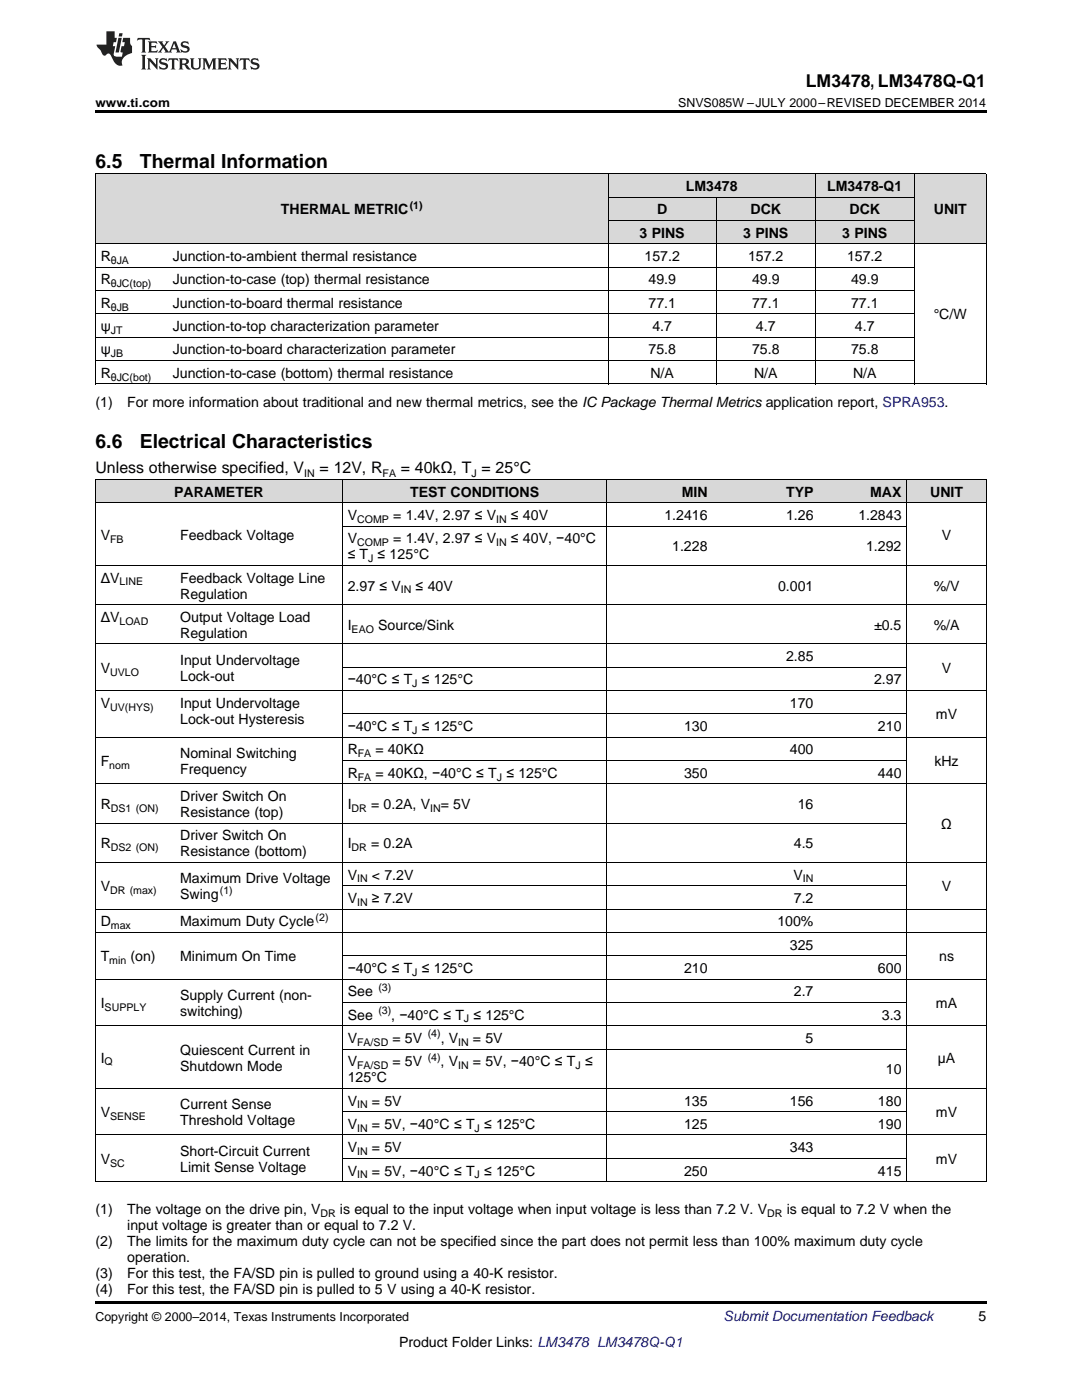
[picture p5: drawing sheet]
<svg xmlns="http://www.w3.org/2000/svg" width="216mm" height="279mm" viewBox="0 0 216 279" stroke-linecap="round" stroke-linejoin="round" font-family="sans-serif">
<defs><g id="words">
<g font-size="3.9">
<text x="19" y="33.5">6.5</text>
<text x="27.9" y="33.5">Thermal Information</text>
<text x="19" y="89.3">6.6</text>
<text x="27.9" y="89.3">Electrical Characteristics</text>
</g>
<text font-size="3.5" x="160.8" y="17.3">LM3478, LM3478Q-Q1</text>
<g font-size="3.2">
<text x="19" y="94.5">Unless otherwise specified, V</text>
<text x="63.8" y="94.5">= 12V, R</text>
<text x="80" y="94.5">= 40kΩ, T = 25°C</text>
</g>
<g font-size="2.8">
<text x="136.8" y="38.1">LM3478</text>
<text x="165" y="38.1">LM3478-Q1</text>
<text x="56.1" y="42.8">THERMAL METRIC</text>
<text x="127.6" y="47.4">3 PINS</text>
<text x="131.1" y="42.8">D</text>
<text x="148.3" y="47.4">3 PINS</text>
<text x="149.8" y="42.8">DCK</text>
<text x="168.1" y="47.4">3 PINS</text>
<text x="169.5" y="42.8">DCK</text>
<text x="186.3" y="42.8">UNIT</text>
<text x="20.1" y="52.1">R</text>
<text x="34.5" y="52.1">Junction-to-ambient thermal resistance</text>
<text x="128.6" y="52.1">157.2</text>
<text x="149.3" y="52.1">157.2</text>
<text x="169" y="52.1">157.2</text>
<text x="20.1" y="56.8">R</text>
<text x="34.5" y="56.8">Junction-to-case (top) thermal resistance</text>
<text x="129.4" y="56.8">49.9</text>
<text x="150.1" y="56.8">49.9</text>
<text x="169.8" y="56.8">49.9</text>
<text x="20.1" y="61.4">R</text>
<text x="34.5" y="61.4">Junction-to-board thermal resistance</text>
<text x="129.4" y="61.4">77.1</text>
<text x="150.1" y="61.4">77.1</text>
<text x="169.8" y="61.4">77.1</text>
<text x="186.3" y="63.7">°C/W</text>
<text x="20.1" y="66.1">ψ</text>
<text x="20.1" y="70.7">ψ</text>
<text x="34.5" y="66.1">Junction-to-top characterization parameter</text>
<text x="34.5" y="70.7">Junction-to-board characterization parameter</text>
<text x="129.4" y="70.7">75.8</text>
<text x="130.2" y="66.1">4.7</text>
<text x="150.1" y="70.7">75.8</text>
<text x="150.8" y="66.1">4.7</text>
<text x="169.8" y="70.7">75.8</text>
<text x="170.6" y="66.1">4.7</text>
<text x="20.1" y="75.4">R</text>
<text x="34.5" y="75.4">Junction-to-case (bottom) thermal resistance</text>
<text x="129.8" y="75.4">N/A</text>
<text x="150.5" y="75.4">N/A</text>
<text x="170.2" y="75.4">N/A</text>
<text x="19" y="81.2">(1)</text>
<text x="25.4" y="81.2">For more information about traditional and new thermal metrics, see the IC Package Thermal Metrics application report, SPRA953.</text>
<text x="34.7" y="99.1">PARAMETER</text>
<text x="81.8" y="99.1">TEST CONDITIONS</text>
<text x="136" y="99.1">MIN</text>
<text x="156.8" y="99.1">TYP</text>
<text x="173.6" y="99.1">MAX</text>
<text x="185.6" y="99.1">UNIT</text>
<text x="20.1" y="107.7">V</text>
<text x="35.9" y="107.7">Feedback Voltage</text>
<text x="69.4" y="103.8">V</text>
<text x="78.5" y="103.8">= 1.4V, 2.97 ≤ V</text>
<text x="102" y="103.8">≤ 40V</text>
<text x="132.6" y="103.8">1.2416</text>
<text x="156.8" y="103.8">1.26</text>
<text x="171.3" y="103.8">1.2843</text>
<text x="187.9" y="107.7">V</text>
<text x="69.4" y="108.4">V</text>
<text x="69.4" y="111.6">≤ T ≤ 125°C</text>
<text x="78.5" y="108.4">= 1.4V, 2.97 ≤ V</text>
<text x="102" y="108.4">≤ 40V, −40°C</text>
<text x="134.1" y="110">1.228</text>
<text x="172.8" y="110">1.292</text>
<text x="20.1" y="116.3">ΔV</text>
<text x="35.9" y="116.3">Feedback Voltage Line</text>
<text x="35.9" y="119.5">Regulation</text>
<text x="69.4" y="117.9">2.97 ≤ V</text>
<text x="82.9" y="117.9">≤ 40V</text>
<text x="155.3" y="117.9">0.001</text>
<text x="186.3" y="117.9">%/V</text>
<text x="20.1" y="124.1">ΔV</text>
<text x="35.9" y="124.1">Output Voltage Load</text>
<text x="69.4" y="125.7">I</text>
<text x="75.5" y="125.7">Source/Sink</text>
<text x="174.4" y="125.7">±0.5</text>
<text x="186.3" y="125.7">%/A</text>
<text x="35.9" y="127.3">Regulation</text>
<text x="156.8" y="131.9">2.85</text>
<text x="20.1" y="134.3">V</text>
<text x="35.9" y="132.7">Input Undervoltage</text>
<text x="35.9" y="135.9">Lock-out</text>
<text x="69.4" y="136.6">−40°C ≤ T ≤ 125°C</text>
<text x="174.4" y="136.6">2.97</text>
<text x="187.9" y="134.3">V</text>
<text x="20.1" y="141.3">V</text>
<text x="35.9" y="141.3">Input Undervoltage</text>
<text x="157.6" y="141.3">170</text>
<text x="186.8" y="143.6">mV</text>
<text x="35.9" y="144.4">Lock-out Hysteresis</text>
<text x="69.4" y="145.9">−40°C ≤ T ≤ 125°C</text>
<text x="136.5" y="145.9">130</text>
<text x="175.2" y="145.9">210</text>
<text x="20.1" y="152.9">F</text>
<text x="35.9" y="151.3">Nominal Switching</text>
<text x="35.9" y="154.5">Frequency</text>
<text x="69.4" y="150.6">R</text>
<text x="69.4" y="155.2">R</text>
<text x="74.9" y="150.6">= 40KΩ</text>
<text x="74.9" y="155.2">= 40KΩ, −40°C ≤ T ≤ 125°C</text>
<text x="136.5" y="155.2">350</text>
<text x="157.6" y="150.6">400</text>
<text x="175.2" y="155.2">440</text>
<text x="186.4" y="152.9">kHz</text>
<text x="20.1" y="161.5">R</text>
<text x="35.9" y="159.9">Driver Switch On</text>
<text x="69.4" y="161.5">I</text>
<text x="74" y="161.5">= 0.2A, V</text>
<text x="87.9" y="161.5">= 5V</text>
<text x="159.2" y="161.5">16</text>
<text x="35.9" y="163.1">Resistance (top)</text>
<text x="35.9" y="167.7">Driver Switch On</text>
<text x="187.8" y="165.4">Ω</text>
<text x="20.1" y="169.3">R</text>
<text x="35.9" y="170.9">Resistance (bottom)</text>
<text x="69.4" y="169.3">I</text>
<text x="74" y="169.3">= 0.2A</text>
<text x="158.4" y="169.3">4.5</text>
<text x="20.1" y="177.9">V</text>
<text x="35.9" y="176.3">Maximum Drive Voltage</text>
<text x="35.9" y="179.5">Swing</text>
<text x="69.4" y="175.5">V</text>
<text x="74.2" y="175.5">&lt; 7.2V</text>
<text x="158.3" y="175.5">V</text>
<text x="187.9" y="177.9">V</text>
<text x="20.1" y="184.9">D</text>
<text x="35.9" y="184.9">Maximum Duty Cycle</text>
<text x="69.4" y="180.2">V</text>
<text x="74.2" y="180.2">≥ 7.2V</text>
<text x="155.1" y="184.9">100%</text>
<text x="158.4" y="180.2">7.2</text>
<text x="20.1" y="191.8">T</text>
<text x="26" y="191.8">(on)</text>
<text x="35.9" y="191.8">Minimum On Time</text>
<text x="157.6" y="189.5">325</text>
<text x="187.4" y="191.8">ns</text>
<text x="69.4" y="194.2">−40°C ≤ T ≤ 125°C</text>
<text x="136.5" y="194.2">210</text>
<text x="175.2" y="194.2">600</text>
<text x="20.1" y="201.2">I</text>
<text x="35.9" y="199.6">Supply Current (non-</text>
<text x="35.9" y="202.7">switching)</text>
<text x="69.4" y="198.8">See</text>
<text x="69.4" y="203.5">See</text>
<text x="78.1" y="203.5">, −40°C ≤ T ≤ 125°C</text>
<text x="158.4" y="198.8">2.7</text>
<text x="176" y="203.5">3.3</text>
<text x="186.8" y="201.2">mA</text>
<text x="69.4" y="208.1">V</text>
<text x="78.3" y="208.1">= 5V</text>
<text x="87.9" y="208.1">, V</text>
<text x="94.4" y="208.1">= 5V</text>
<text x="160.8" y="208.1">5</text>
<text x="20.1" y="212.1">I</text>
<text x="35.9" y="210.5">Quiescent Current in</text>
<text x="35.9" y="213.6">Shutdown Mode</text>
<text x="69.4" y="212.8">V</text>
<text x="69.4" y="216">125°C</text>
<text x="78.3" y="212.8">= 5V</text>
<text x="87.9" y="212.8">, V</text>
<text x="94.4" y="212.8">= 5V, −40°C ≤ T ≤</text>
<text x="176.8" y="214.4">10</text>
<text x="187.1" y="212.1">µA</text>
<text x="35.9" y="221.4">Current Sense</text>
<text x="69.4" y="220.6">V</text>
<text x="74.2" y="220.6">= 5V</text>
<text x="136.5" y="220.6">135</text>
<text x="157.6" y="220.6">156</text>
<text x="175.2" y="220.6">180</text>
<text x="20.1" y="223">V</text>
<text x="35.9" y="224.5">Threshold Voltage</text>
<text x="69.4" y="225.3">V</text>
<text x="74.2" y="225.3">= 5V, −40°C ≤ T ≤ 125°C</text>
<text x="136.5" y="225.3">125</text>
<text x="175.2" y="225.3">190</text>
<text x="186.8" y="223">mV</text>
<text x="20.1" y="232.3">V</text>
<text x="35.9" y="230.7">Short-Circuit Current</text>
<text x="35.9" y="233.9">Limit Sense Voltage</text>
<text x="69.4" y="229.9">V</text>
<text x="74.2" y="229.9">= 5V</text>
<text x="157.6" y="229.9">343</text>
<text x="186.8" y="232.3">mV</text>
<text x="69.4" y="234.6">V</text>
<text x="74.2" y="234.6">= 5V, −40°C ≤ T ≤ 125°C</text>
<text x="136.5" y="234.6">250</text>
<text x="175.2" y="234.6">415</text>
<text x="19" y="242.4">(1)</text>
<text x="25.4" y="242.4">The voltage on the drive pin, V</text>
<text x="25.4" y="245.5">input voltage is greater than or equal to 7.2 V.</text>
<text x="67.8" y="242.4">is equal to the input voltage when input voltage is less than 7.2 V. V</text>
<text x="157" y="242.4">is equal to 7.2 V when the</text>
<text x="19" y="248.7">(2)</text>
<text x="25.4" y="248.7">The limits for the maximum duty cycle can not be specified since the part does not permit less than 100% maximum duty cycle</text>
<text x="25.4" y="251.9">operation.</text>
<text x="19" y="255.1">(3)</text>
<text x="25.4" y="255.1">For this test, the FA/SD pin is pulled to ground using a 40-K resistor.</text>
<text x="19" y="258.2">(4)</text>
<text x="25.4" y="258.2">For this test, the FA/SD pin is pulled to 5 V using a 40-K resistor.</text>
<text x="195.3" y="263.6">5</text>
<text x="79.6" y="268.9">Product Folder Links: LM3478 LM3478Q-Q1</text>
</g>
<text font-size="2.8" fill="#0000c8" x="144.4" y="263.6">Submit Documentation Feedback</text>
<g font-size="2.5">
<text x="19" y="21.4">www.ti.com</text>
<text x="135.3" y="21.4">SNVS085W –JULY 2000–REVISED DECEMBER 2014</text>
<text x="19" y="263.6">Copyright © 2000–2014, Texas Instruments Incorporated</text>
</g>
<g font-size="2.1">
<text x="81.7" y="41.7">(1)</text>
<text x="22.1" y="52.7">θJA</text>
<text x="22.1" y="57.3">θJC(top)</text>
<text x="22.1" y="62">θJB</text>
<text x="22.1" y="66.6">JT</text>
<text x="22.1" y="71.3">JB</text>
<text x="22.1" y="76">θJC(bot)</text>
<text x="60.7" y="95.1">IN</text>
<text x="76.3" y="95.1">FA</text>
<text x="94.1" y="95.1">J</text>
<text x="71.3" y="104.4">COMP</text>
<text x="99" y="104.4">IN</text>
<text x="22" y="108.3">FB</text>
<text x="71.3" y="109">COMP</text>
<text x="73.4" y="112.2">J</text>
<text x="99" y="109">IN</text>
<text x="23.8" y="116.8">LINE</text>
<text x="80" y="118.4">IN</text>
<text x="23.8" y="124.7">LOAD</text>
<text x="70.2" y="126.3">EAO</text>
<text x="22" y="134.8">UVLO</text>
<text x="82.3" y="137.2">J</text>
<text x="22" y="141.8">UV(HYS)</text>
<text x="82.3" y="146.5">J</text>
<text x="21.8" y="153.5">nom</text>
<text x="71.4" y="151.1">FA</text>
<text x="71.4" y="155.8">FA</text>
<text x="99.1" y="155.8">J</text>
<text x="22.1" y="162">DS1 (ON)</text>
<text x="70.2" y="162">DR</text>
<text x="85.8" y="162">IN</text>
<text x="22.1" y="169.9">DS2 (ON)</text>
<text x="70.2" y="169.9">DR</text>
<text x="22" y="178.4">DR (max)</text>
<text x="43.9" y="178.3">(1)</text>
<text x="71.3" y="176.1">IN</text>
<text x="160.2" y="176.1">IN</text>
<text x="22.1" y="185.4">max</text>
<text x="63" y="183.7">(2)</text>
<text x="71.3" y="180.8">IN</text>
<text x="21.8" y="192.4">min</text>
<text x="75.5" y="197.7">(3)</text>
<text x="82.3" y="194.7">J</text>
<text x="20.9" y="201.7">SUPPLY</text>
<text x="75.5" y="202.4">(3)</text>
<text x="71.3" y="208.7">FA/SD</text>
<text x="85.4" y="207">(4)</text>
<text x="91.4" y="208.7">IN</text>
<text x="92.6" y="204">J</text>
<text x="20.9" y="212.6">Q</text>
<text x="71.3" y="213.4">FA/SD</text>
<text x="85.3" y="211.7">(4)</text>
<text x="91.4" y="213.4">IN</text>
<text x="114.8" y="213.4">J</text>
<text x="71.3" y="221.2">IN</text>
<text x="22" y="223.5">SENSE</text>
<text x="71.3" y="225.8">IN</text>
<text x="94.7" y="225.8">J</text>
<text x="22" y="232.8">SC</text>
<text x="71.3" y="230.5">IN</text>
<text x="71.3" y="235.2">IN</text>
<text x="94.7" y="235.2">J</text>
<text x="64" y="242.9">DR</text>
<text x="153.1" y="242.9">DR</text>
</g>
</g></defs>
<g fill="#d8d8d8">
<path d="M19 95.7h15.9v4.7h-15.9z"/>
<path d="M34.9 95.7h33.4v4.7h-33.4z"/>
<path d="M68.3 95.7h52.8v4.7h-52.8z"/>
<path d="M121.1 95.7h21.2v4.7h-21.2z"/>
<path d="M142.3 95.7h21.1v4.7h-21.1z"/>
<path d="M163.4 95.7h17.6v4.7h-17.6z"/>
<path d="M181 95.7h15.8v4.7h-15.8z"/>
<path d="M19 34.7h14.4v14h-14.4z"/>
<path d="M33.4 34.7h88v14h-88z"/>
<path d="M121.4 44.1h21.5v4.6h-21.5z"/>
<path d="M142.9 44.1h19.8v4.6h-19.8z"/>
<path d="M162.7 44.1h19.8v4.6h-19.8z"/>
<path d="M182.5 34.7h14.3v14h-14.3z"/>
<path d="M121.4 39.4h21.5v4.7h-21.5z"/>
<path d="M142.9 39.4h19.8v4.7h-19.8z"/>
<path d="M162.7 39.4h19.8v4.7h-19.8z"/>
<path d="M121.4 34.7h21.5v4.7h-21.5z"/>
<path d="M142.9 34.7h19.8v4.7h-19.8z"/>
<path d="M162.7 34.7h19.8v4.7h-19.8z"/>
</g>
<path d="M19 22h177.8v.5h-177.8zM19 76.6l.2 .1zM121.3 76.6l.1 .1zM142.8 76.6l.1 .1zM162.6 76.6l.1 .1zM182.4 76.6l.1 .1zM196.7 76.6l.1 .1zM19 259.7h177.8v.5h-177.8z" fill="#000"/>
<g fill="none" stroke="#000" stroke-width=".2">
<path d="M19 34.7h177.8M19.1 34.7v42M121.3 34.7v42M121.4 39.4h61.1M142.9 39.4v37.3M162.6 34.7v42M182.4 34.7v42M196.8 34.7v42M19 58h163.5M19 53.3h163.5M19 48.7h177.8M121.4 44h61.1"/>
<path d="M19 76.6h177.8M19 71.9h163.5M19 67.3h163.5M19 62.6h163.5M19 95.7h177.8M19.1 95.7v140.2M68.3 95.7v140.2M121.1 95.7v140.2M180.9 95.7v140.2M196.8 95.7v140.2M19 112.8h177.8M19 100.3h177.8"/>
<path d="M68.3 105h112.7M19 137.8h177.8M19 128.5h177.8M19 120.7h177.8M68.3 133.2h112.7M19 156.4h177.8M19 147.1h177.8M68.3 151.8h112.7M68.3 142.5h112.7M19 172.1h177.8M19 164.3h162M68.3 176.8h112.7"/>
<path d="M19 195.4h177.8M19 186.1h177.8M19 181.4h177.8M68.3 190.7h112.7M19 217.2h177.8M19 204.7h177.8M68.3 209.4h112.7M68.3 200h112.7M19 235.8h177.8M19 226.5h177.8M68.3 231.2h112.7M68.3 221.8h112.7"/>
</g>
<g fill="#231f20">
<path d="M27.5 7.6l-.1 .5 .4-.2h.6v.1v2.1l-.2 .4h1l-.3-.4v-2.1l.1-.1h.5l.5 .2-.2-.5zM29.5 8.3l.2 .3v1.5l-.2 .4h1.8l.2-.6a1.04 1.04 0 0 1-1.3 .2v-.7h.6l.3 .2v-.6l-.3 .2h-.6v-.6l.8-.1 .4 .3-.2-.5zM31.5 8.3l.9 1.1-.9 1.1h.8l-.2-.2 .5-.7 .4 .7-.2 .2h1.5l-.1-.2 .1-.4h.9l.1 .4-.2 .2h1l-.3-.3-.7-1.9h-.5l-.9 2-.8-1 .9-1h-.8l.1 .3-.3 .5-.4-.6 .2-.2zM34.7 8.6l.4 1h-.7zM36.3 8.4a.63 .63 0 0 0-.2 .7 .63 .63 0 0 0 .6 .4l.6 .2 .1 .2a.75 .75 0 0 1-.7 .4 .75 .75 0 0 1-.6-.5l.1 .7 .1-.1a1.11 1.11 0 0 0 1.5-.6 1.13 1.13 0 0 0-1.2-.8l-.1-.4a1.04 1.04 0 0 1 1.2 .2l-.2-.5-.1 .1-.5-.2zM28.2 10.9l.2 .4v2.2l-.2 .4h1l-.3-.4v-2.2l.3-.4zM29.3 11.6l.3 .4v1.5l-.3 .4h.8l-.2-.4v-1.3l1.5 1.7v-1.9l.2-.4h-.7l.2 .4v.9l-1.1-1.3zM32 11.8a.62 .62 0 0 0-.2 .7 .62 .62 0 0 0 .6 .4l.6 .1 .1 .3a.76 .76 0 0 1-.7 .3 .76 .76 0 0 1-.6-.4l.1 .7 .1-.1a1.11 1.11 0 0 0 1.5-.6 1.13 1.13 0 0 0-1.2-.8l-.1-.4a1.04 1.04 0 0 1 1.2 .2l-.2-.6-.1 .1-.5-.1zM33.7 11.6l-.2 .6a.61 .61 0 0 1 .8-.3v1.6l-.2 .4h.9l-.2-.4v-1.6a.63 .63 0 0 1 .8 .3l-.2-.6zM35.6 11.6l.3 .4v1.5l-.3 .4h1l-.2-.2v-.8l.5 .2a.76 .76 0 0 0 1.2 .7l-1-1a.58 .58 0 0 0 .6-.5 .58 .58 0 0 0-.5-.6zM36.4 11.9h.1a.45 .45 0 0 1 .5 .1 .45 .45 0 0 1 .1 .5l-.7 .2zM37.9 11.6l.2 .2a2.17 2.17 0 0 0 .3 1.9 .99 .99 0 0 0 1.6-.6v-1.1l.2-.4h-.7l.2 .2a1.92 1.92 0 0 1-.2 1.8 .6 .6 0 0 1-.9-.5v-1.1l.2-.4zM40.4 11.6l.2 .4v1.5l-.2 .4h.7l-.2-.4v-1.4l.8 1.8 .8-1.8v1.4l-.2 .4h.9l-.2-.4v-1.5l.2-.4h-.8l-.6 1.5-.6-1.5zM43.4 11.6l.2 .4v1.5l-.2 .4h1.8l.2-.6a1.04 1.04 0 0 1-1.3 .1v-.6h.5l.4 .2v-.6l-.4 .2h-.5v-.7h.8l.3 .3-.1-.6zM45.5 11.6l.2 .4v1.5l-.2 .4h.7l-.2-.4v-1.3l1.5 1.7v-1.9l.2-.4h-.7l.2 .4v.9l-1.1-1.3zM47.9 11.6l-.1 .6a.61 .61 0 0 1 .8-.3v1.6l-.3 .4h1l-.3-.4 .1-1.6a.63 .63 0 0 1 .7 .3l-.1-.6zM50.2 11.8a.62 .62 0 0 0-.2 .7 .62 .62 0 0 0 .6 .4l.6 .1 .2 .3a.76 .76 0 0 1-.8 .3 .76 .76 0 0 1-.6-.4l.1 .7 .2-.1a1.11 1.11 0 0 0 1.5-.6 1.13 1.13 0 0 0-1.3-.8l-.1-.4a1.04 1.04 0 0 1 1.2 .2l-.1-.6-.2 .1-.5-.1z"/>
<path d="M21.2 6.3v2.6h-1.9l.1 .4 .7 .9a.91 .91 0 0 0 1 .8 .56 .56 0 0 1 .5-.3 .56 .56 0 0 1 .5 .3l.4 .8a1.53 1.53 0 0 0 1.9 1.2 1.54 1.54 0 0 1 1-2.1l.9-.3v-1.4a1.52 1.52 0 0 1-.3-1.6h-1.4l-.2 .8h.5l-.2 .8h-.4l-.2 1v.2l.4 .1-.2 .8a1.93 1.93 0 0 1-1.6-.3l.3-1.8h-.5l.2-.8h.4l.2-.8h-.4v-1.3zM23.6 7.6l-.6 2.9h.7l.6-2.9zM23.8 6.6l-.1 .7h.6l.2-.7z"/>
</g>
<use href="#words"/>
</svg>
